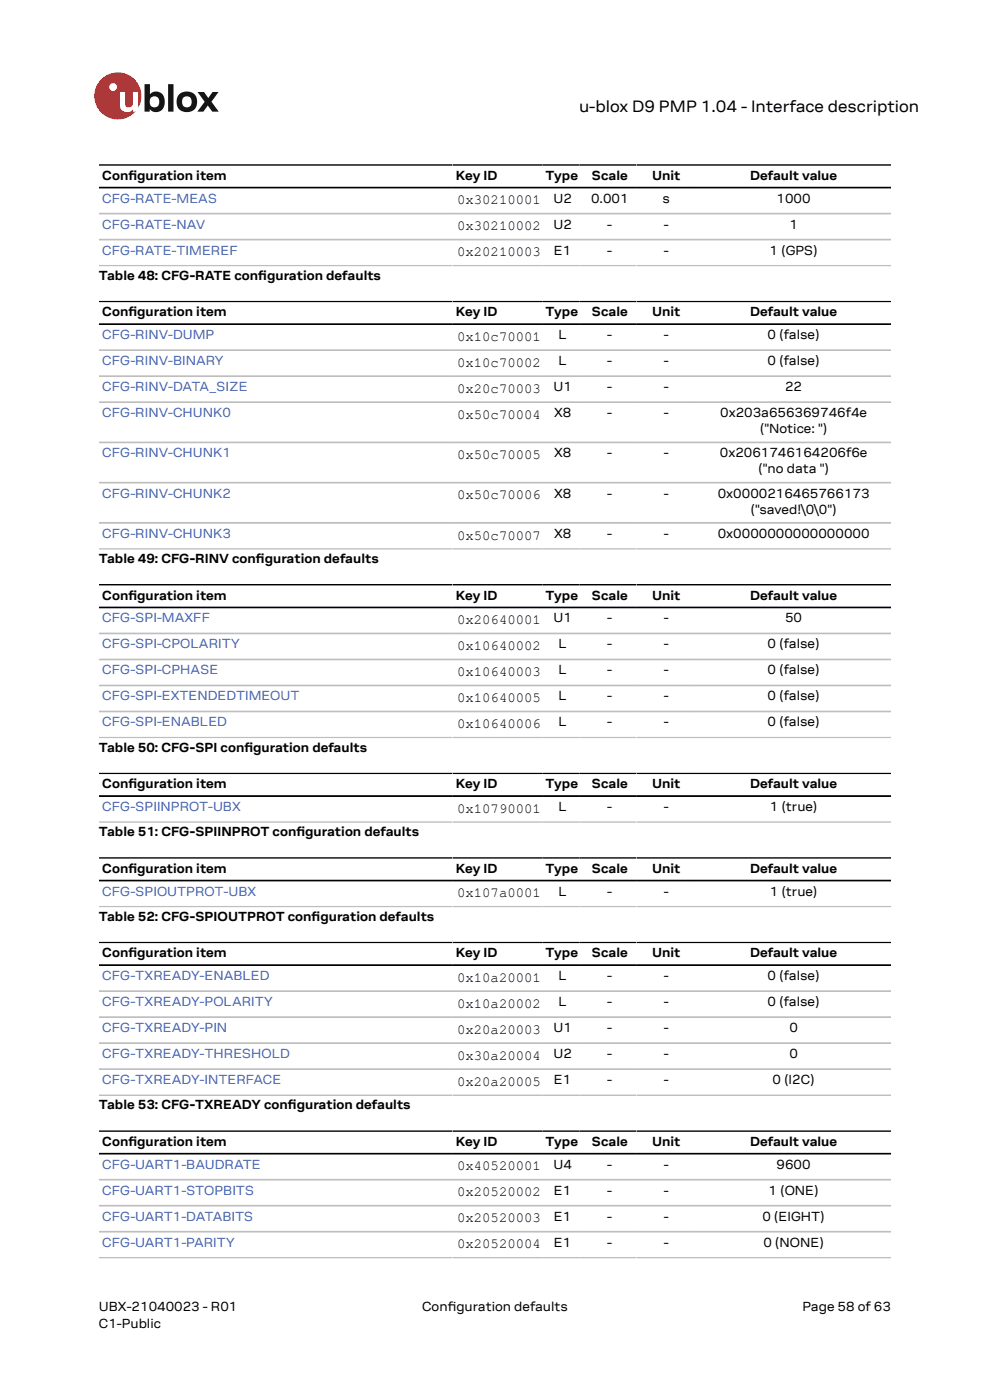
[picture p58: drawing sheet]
<svg xmlns="http://www.w3.org/2000/svg" width="210mm" height="297mm" viewBox="0 0 210 297" stroke-linecap="round" stroke-linejoin="round" font-family="sans-serif">
<defs><g id="words">
<text font-size="3.5" x="122.8" y="23.7">u-blox D9 PMP 1.04 - Interface description</text>
<g font-size="3">
<text x="97" y="43.3">0x30210001</text>
<text x="97" y="48.8">0x30210002</text>
<text x="97" y="54.4">0x20210003</text>
<text x="97" y="72.3">0x10c70001</text>
<text x="97" y="77.8">0x10c70002</text>
<text x="97" y="83.3">0x20c70003</text>
<text x="97" y="88.9">0x50c70004</text>
<text x="97" y="97.4">0x50c70005</text>
<text x="97" y="105.9">0x50c70006</text>
<text x="97" y="114.5">0x50c70007</text>
<text x="97" y="132.4">0x20640001</text>
<text x="97" y="137.9">0x10640002</text>
<text x="97" y="143.4">0x10640003</text>
<text x="97" y="149">0x10640005</text>
<text x="97" y="154.5">0x10640006</text>
<text x="97" y="172.4">0x10790001</text>
<text x="97" y="190.3">0x107a0001</text>
<text x="97" y="208.3">0x10a20001</text>
<text x="97" y="213.8">0x10a20002</text>
<text x="97" y="219.3">0x20a20003</text>
<text x="97" y="224.8">0x30a20004</text>
<text x="97" y="230.3">0x20a20005</text>
<text x="97" y="248.3">0x40520001</text>
<text x="97" y="253.8">0x20520002</text>
<text x="97" y="259.3">0x20520003</text>
<text x="97" y="264.8">0x20520004</text>
</g>
<g font-size="2.8">
<text x="21.7" y="38.2">Confguration item</text>
<text x="27.2" y="38.2">i</text>
<text x="96.7" y="38.2">Key ID</text>
<text x="115.7" y="38.2">Type</text>
<text x="125.5" y="38.2">Scale</text>
<text x="138.3" y="38.2">Unit</text>
<text x="159.1" y="38.2">Default value</text>
<text x="117.4" y="43">U2</text>
<text x="125.4" y="43">0.001</text>
<text x="140.6" y="43">s</text>
<text x="164.7" y="43">1000</text>
<text x="117.4" y="48.5">U2</text>
<text x="128.8" y="48.5">-</text>
<text x="140.8" y="48.5">-</text>
<text x="167.4" y="48.5">1</text>
<text x="21" y="59.3">Table 48: CFG-RATE confguration defaults</text>
<text x="54.8" y="59.3">i</text>
<text x="117.5" y="54">E1</text>
<text x="128.8" y="54">-</text>
<text x="140.8" y="54">-</text>
<text x="163.2" y="54">1 (GPS)</text>
<text x="21.7" y="67.1">Confguration item</text>
<text x="27.2" y="67.1">i</text>
<text x="96.7" y="67.1">Key ID</text>
<text x="115.7" y="67.1">Type</text>
<text x="118.5" y="71.9">L</text>
<text x="125.5" y="67.1">Scale</text>
<text x="128.8" y="71.9">-</text>
<text x="138.3" y="67.1">Unit</text>
<text x="140.8" y="71.9">-</text>
<text x="159.1" y="67.1">Default value</text>
<text x="162.8" y="71.9">0 (false)</text>
<text x="118.5" y="77.5">L</text>
<text x="128.8" y="77.5">-</text>
<text x="140.8" y="77.5">-</text>
<text x="162.8" y="77.5">0 (false)</text>
<text x="117.4" y="83">U1</text>
<text x="128.8" y="83">-</text>
<text x="140.8" y="83">-</text>
<text x="166.5" y="83">22</text>
<text x="117.5" y="88.5">X8</text>
<text x="128.8" y="88.5">-</text>
<text x="140.8" y="88.5">-</text>
<text x="152.8" y="88.5">0x203a656369746f4e</text>
<text x="161.2" y="91.9">(&quot;Notice: &quot;)</text>
<text x="117.5" y="97">X8</text>
<text x="128.8" y="97">-</text>
<text x="140.8" y="97">-</text>
<text x="152.7" y="97">0x2061746164206f6e</text>
<text x="160.8" y="100.4">(&quot;no data &quot;)</text>
<text x="117.5" y="105.6">X8</text>
<text x="128.8" y="105.6">-</text>
<text x="140.8" y="105.6">-</text>
<text x="152.3" y="105.6">0x0000216465766173</text>
<text x="159.2" y="108.9">(&quot;saved!\0\0&quot;)</text>
<text x="21" y="119.4">Table 49: CFG-RINV confguration defaults</text>
<text x="54.3" y="119.4">i</text>
<text x="117.5" y="114.1">X8</text>
<text x="128.8" y="114.1">-</text>
<text x="140.8" y="114.1">-</text>
<text x="152.3" y="114.1">0x0000000000000000</text>
<text x="21.7" y="127.2">Confguration item</text>
<text x="27.2" y="127.2">i</text>
<text x="96.7" y="127.2">Key ID</text>
<text x="115.7" y="127.2">Type</text>
<text x="125.5" y="127.2">Scale</text>
<text x="138.3" y="127.2">Unit</text>
<text x="159.1" y="127.2">Default value</text>
<text x="117.4" y="132">U1</text>
<text x="118.5" y="137.6">L</text>
<text x="128.8" y="132">-</text>
<text x="128.8" y="137.6">-</text>
<text x="140.8" y="132">-</text>
<text x="140.8" y="137.6">-</text>
<text x="162.8" y="137.6">0 (false)</text>
<text x="166.5" y="132">50</text>
<text x="118.5" y="143.1">L</text>
<text x="128.8" y="143.1">-</text>
<text x="140.8" y="143.1">-</text>
<text x="162.8" y="143.1">0 (false)</text>
<text x="118.5" y="148.6">L</text>
<text x="128.8" y="148.6">-</text>
<text x="140.8" y="148.6">-</text>
<text x="162.8" y="148.6">0 (false)</text>
<text x="118.5" y="154.1">L</text>
<text x="128.8" y="154.1">-</text>
<text x="140.8" y="154.1">-</text>
<text x="162.8" y="154.1">0 (false)</text>
<text x="21" y="159.4">Table 50: CFG-SPI confguration defaults</text>
<text x="51.8" y="159.4">i</text>
<text x="21.7" y="167.2">Confguration item</text>
<text x="27.2" y="167.2">i</text>
<text x="96.7" y="167.2">Key ID</text>
<text x="115.7" y="167.2">Type</text>
<text x="125.5" y="167.2">Scale</text>
<text x="138.3" y="167.2">Unit</text>
<text x="159.1" y="167.2">Default value</text>
<text x="118.5" y="172">L</text>
<text x="128.8" y="172">-</text>
<text x="140.8" y="172">-</text>
<text x="163.3" y="172">1 (true)</text>
<text x="21" y="177.4">Table 51: CFG-SPIINPROT confguration defaults</text>
<text x="62.9" y="177.4">i</text>
<text x="21.7" y="185.2">Confguration item</text>
<text x="27.2" y="185.2">i</text>
<text x="96.7" y="185.2">Key ID</text>
<text x="115.7" y="185.2">Type</text>
<text x="125.5" y="185.2">Scale</text>
<text x="138.3" y="185.2">Unit</text>
<text x="159.1" y="185.2">Default value</text>
<text x="118.5" y="190">L</text>
<text x="128.8" y="190">-</text>
<text x="140.8" y="190">-</text>
<text x="163.3" y="190">1 (true)</text>
<text x="21" y="195.3">Table 52: CFG-SPIOUTPROT confguration defaults</text>
<text x="66.1" y="195.3">i</text>
<text x="21.7" y="203.1">Confguration item</text>
<text x="27.2" y="203.1">i</text>
<text x="96.7" y="203.1">Key ID</text>
<text x="115.7" y="203.1">Type</text>
<text x="125.5" y="203.1">Scale</text>
<text x="138.3" y="203.1">Unit</text>
<text x="159.1" y="203.1">Default value</text>
<text x="118.5" y="207.9">L</text>
<text x="128.8" y="207.9">-</text>
<text x="140.8" y="207.9">-</text>
<text x="162.8" y="207.9">0 (false)</text>
<text x="118.5" y="213.4">L</text>
<text x="128.8" y="213.4">-</text>
<text x="140.8" y="213.4">-</text>
<text x="162.8" y="213.4">0 (false)</text>
<text x="117.4" y="218.9">U1</text>
<text x="128.8" y="218.9">-</text>
<text x="140.8" y="218.9">-</text>
<text x="167.4" y="218.9">0</text>
<text x="117.4" y="224.5">U2</text>
<text x="128.8" y="224.5">-</text>
<text x="140.8" y="224.5">-</text>
<text x="167.4" y="224.5">0</text>
<text x="117.5" y="230">E1</text>
<text x="128.8" y="230">-</text>
<text x="140.8" y="230">-</text>
<text x="163.9" y="230">0 (I2C)</text>
<text x="21" y="235.3">Table 53: CFG-TXREADY confguration defaults</text>
<text x="61.1" y="235.3">i</text>
<text x="21.7" y="243.1">Confguration item</text>
<text x="27.2" y="243.1">i</text>
<text x="96.7" y="243.1">Key ID</text>
<text x="115.7" y="243.1">Type</text>
<text x="125.5" y="243.1">Scale</text>
<text x="138.3" y="243.1">Unit</text>
<text x="159.1" y="243.1">Default value</text>
<text x="117.4" y="247.9">U4</text>
<text x="128.8" y="247.9">-</text>
<text x="140.8" y="247.9">-</text>
<text x="164.7" y="247.9">9600</text>
<text x="117.5" y="253.4">E1</text>
<text x="128.8" y="253.4">-</text>
<text x="140.8" y="253.4">-</text>
<text x="163" y="253.4">1 (ONE)</text>
<text x="117.5" y="259">E1</text>
<text x="128.8" y="259">-</text>
<text x="140.8" y="259">-</text>
<text x="161.7" y="259">0 (EIGHT)</text>
<text x="117.5" y="264.5">E1</text>
<text x="128.8" y="264.5">-</text>
<text x="140.8" y="264.5">-</text>
<text x="161.9" y="264.5">0 (NONE)</text>
<text x="21" y="278">UBX-21040023 - R01</text>
<text x="21" y="281.8">C1-Public</text>
<text x="89.5" y="278">Confguration defaults</text>
<text x="95" y="278">i</text>
<text x="170.2" y="278">Page 58 of 63</text>
</g>
<g font-size="2.8" fill="#4664b4">
<text x="21.7" y="43">CFG-RATE-MEAS</text>
<text x="21.7" y="48.5">CFG-RATE-NAV</text>
<text x="21.7" y="54">CFG-RATE-TIMEREF</text>
<text x="21.7" y="71.9">CFG-RINV-DUMP</text>
<text x="21.7" y="77.5">CFG-RINV-BINARY</text>
<text x="21.7" y="83">CFG-RINV-DATA_SIZE</text>
<text x="21.7" y="88.5">CFG-RINV-CHUNK0</text>
<text x="21.7" y="97">CFG-RINV-CHUNK1</text>
<text x="21.7" y="105.6">CFG-RINV-CHUNK2</text>
<text x="21.7" y="114.1">CFG-RINV-CHUNK3</text>
<text x="21.7" y="132">CFG-SPI-MAXFF</text>
<text x="21.7" y="137.6">CFG-SPI-CPOLARITY</text>
<text x="21.7" y="143.1">CFG-SPI-CPHASE</text>
<text x="21.7" y="148.6">CFG-SPI-EXTENDEDTIMEOUT</text>
<text x="21.7" y="154.1">CFG-SPI-ENABLED</text>
<text x="21.7" y="172">CFG-SPIINPROT-UBX</text>
<text x="21.7" y="190">CFG-SPIOUTPROT-UBX</text>
<text x="21.7" y="207.9">CFG-TXREADY-ENABLED</text>
<text x="21.7" y="213.4">CFG-TXREADY-POLARITY</text>
<text x="21.7" y="218.9">CFG-TXREADY-PIN</text>
<text x="21.7" y="224.5">CFG-TXREADY-THRESHOLD</text>
<text x="21.7" y="230">CFG-TXREADY-INTERFACE</text>
<text x="21.7" y="247.9">CFG-UART1-BAUDRATE</text>
<text x="21.7" y="253.4">CFG-UART1-STOPBITS</text>
<text x="21.7" y="259">CFG-UART1-DATABITS</text>
<text x="21.7" y="264.5">CFG-UART1-PARITY</text>
</g>
</g></defs>
<circle cx="25" cy="20.4" r="5" fill="#ed2023"/>
<circle cx="24" cy="18.5" r=".83" fill="#fff"/>
<g fill="#151516">
<path d="M35.7 17.9h1.1v5.8h-1.1z"/>
<path d="M41.9 19.5h1.4l.9 1.3 .9-1.3h1.3l-1.6 2.1 1.6 2.1h-1.4l-.9-1.3-1 1.3h-1.2l1.5-2.1z"/>
<path d="M32 20.7a1.17 1.17 0 0 0-.1 1.5 1.17 1.17 0 0 0 1.4 .4 1.16 1.16 0 0 0 .4-1.6 1.16 1.16 0 0 0-1.7-.3zM30.7 17.9h1.1v2.1a1.82 1.82 0 0 1 2.2-.4 1.82 1.82 0 0 1 .9 2 1.83 1.83 0 0 1-1 2 1.83 1.83 0 0 1-2.1-.5v.6h-1.1z"/>
<path d="M38.9 20.7a1.18 1.18 0 0 0-.2 1.5 1.18 1.18 0 0 0 1.5 .4 1.18 1.18 0 0 0 .4-1.5 1.18 1.18 0 0 0-1.5-.5zM37.4 21.6a2.25 2.25 0 0 1 4.5 0 2.25 2.25 0 0 1-4.5 0z"/>
</g>
<path d="M25.4 19.5h1.1v2.5a.84 .84 0 0 0 1 .8 .84 .84 0 0 0 .7-1v-2.3h1.1v4.2h-1.1v-.5a1.59 1.59 0 0 1-1.8 .5 1.59 1.59 0 0 1-1-1.5z" fill="#fff"/>
<g fill="none" stroke="#000" stroke-width=".35">
<path d="M21 39.8h168M21 35h168M21 68.8h168M21 64h168M21 128.9h168M21 124.1h168M21 168.9h168M21 164.1h168M21 186.8h168M21 182h168M21 199.9h168M21 204.7h168"/>
<path d="M21 239.9h168M21 244.7h168"/>
</g>
<g fill="none" stroke="#bebebe" stroke-width=".35">
<path d="M21 45.3h168M21 50.8h168M21 56.3h168M21 74.3h168M21 79.8h168M21 85.3h168M189 93.9h-168M21 102.4h168M21 110.9h168M21 116.4h168M21 134.4h168M21 139.9h168"/>
<path d="M21 150.9h168M21 156.5h168M189 145.4h-168M21 174.4h168M21 192.3h168M21 210.3h168M21 215.8h168M21 221.3h168M21 226.8h168M21 232.3h168M21 250.3h168M21 255.8h168"/>
<path d="M21 261.3h168M21 266.8h168"/>
</g>
<use href="#words"/>
</svg>
